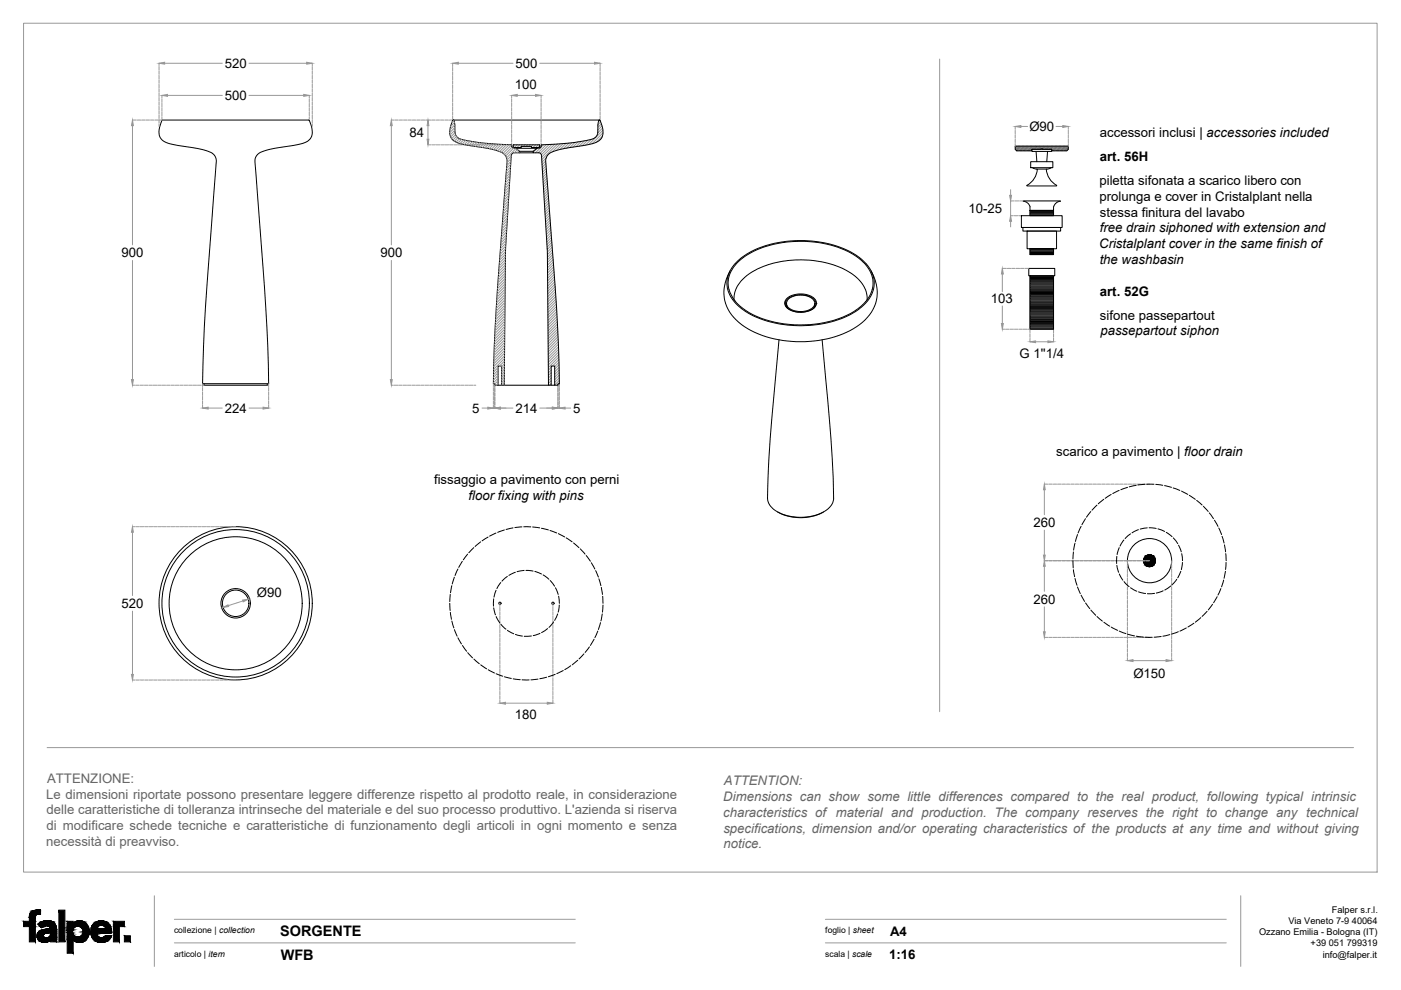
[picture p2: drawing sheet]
<svg xmlns="http://www.w3.org/2000/svg" width="297mm" height="210mm" viewBox="0 0 297 210" stroke-linecap="round" stroke-linejoin="round" font-family="sans-serif">
<defs><g id="words">
<g font-size="3.1">
<text x="59.4" y="198.5">SORGENTE</text>
<text x="59.5" y="203.5">WFB</text>
</g>
<g font-size="2.8">
<text x="47.6" y="14.4">520</text>
<text x="109.3" y="14.4">500</text>
<text x="47.6" y="21.2">500</text>
<text x="109.2" y="18.9">100</text>
<text x="86.8" y="29.1">84</text>
<text x="218.2" y="27.8">Ø90</text>
<text x="233.2" y="29.1">accessori inclusi | accessories included</text>
<text x="233.2" y="34.2">art. 56H</text>
<text x="233.1" y="39.2">piletta sifonata a scarico libero con</text>
<text x="205.3" y="45.2">10-25</text>
<text x="233.1" y="42.6">prolunga e cover in Cristalplant nella</text>
<text x="233.2" y="45.9">stessa finitura del lavabo</text>
<text x="233" y="52.7">Cristalplant cover in the same finish of</text>
<text x="233.2" y="49.3">free drain siphoned with extension and</text>
<text x="25.8" y="54.5">900</text>
<text x="80.6" y="54.5">900</text>
<text x="233.2" y="56">the washbasin</text>
<text x="210.1" y="64.3">103</text>
<text x="233.2" y="62.7">art. 52G</text>
<text x="233.2" y="67.8">sifone passepartout</text>
<text x="233.3" y="71.1">passepartout siphon</text>
<text x="216.2" y="75.8">G 1''1/4</text>
<text x="47.6" y="87.5">224</text>
<text x="100.1" y="87.5">5</text>
<text x="109.3" y="87.5">214</text>
<text x="121.5" y="87.5">5</text>
<text x="223.9" y="96.6">scarico a pavimento | floor drain</text>
<text x="92" y="102.7">fissaggio a pavimento con perni</text>
<text x="99.4" y="106">floor fixing with pins</text>
<text x="219.1" y="111.8">260</text>
<text x="25.8" y="128.9">520</text>
<text x="54.5" y="126.6">Ø90</text>
<text x="219.1" y="128">260</text>
<text x="240.3" y="143.8">Ø150</text>
<text x="109.2" y="152.5">180</text>
<text x="188.5" y="203.4">1:16</text>
<text x="188.7" y="198.4">A4</text>
</g>
<g font-size="2.8" fill="#636466">
<text x="10" y="165.9">ATTENZIONE:</text>
<text x="153.5" y="166.4">ATTENTION:</text>
<text x="9.8" y="169.3">Le dimensioni riportate possono presentare leggere differenze rispetto al prodotto reale, in considerazione</text>
<text x="9.9" y="172.6">delle caratteristiche di tolleranza intrinseche del materiale e del suo processo produttivo. L'azienda si riserva</text>
<text x="153.3" y="173.2">characteristics of material and production. The company reserves the right to change any technical</text>
<text x="153.4" y="169.8">Dimensions can show some little differences compared to the real product, following typical intrinsic</text>
<text x="9.8" y="179.4">necessità di preavviso.</text>
<text x="9.9" y="176">di modificare schede tecniche e caratteristiche di funzionamento degli articoli in ogni momento e senza</text>
<text x="153.4" y="176.5">specifications, dimension and/or operating characteristics of the products at any time and without giving</text>
<text x="153.4" y="179.9">notice.</text>
</g>
<g font-size="2">
<text x="273.2" y="196">Via Veneto 7-9 40064</text>
<text x="282.4" y="193.6">Falper s.r.l.</text>
<text x="266.9" y="198.3">Ozzano Emilia - Bologna (IT)</text>
<text x="277.9" y="200.7">+39 051 799319</text>
<text x="280.4" y="203">info@falper.it</text>
</g>
<g font-size="1.8">
<text x="36.9" y="197.9">collezione | collection</text>
<text x="175" y="197.9">foglio | sheet</text>
<text x="36.9" y="202.9">articolo | item</text>
<text x="174.9" y="202.9">scala | scale</text>
</g>
</g></defs>
<!-- layer: Falper_0.9 -->
<g fill="none" stroke="#000" stroke-width=".21">
<path d="M34.3 25.5a4.7 4.7 0 0 0-.4 3.4 2.69 2.69 0 0 0 1.9 1.5l1 .3a32.5 32.5 0 0 1 7.9 1.6 2.15 2.15 0 0 1 1.1 2.6l-.1 2a718 718 0 0 0-2.8 44.5h14.1a573.6 573.6 0 0 0-2.4-40.4l-.5-6.1a2.31 2.31 0 0 1 2.1-2.9l1.9-.5 5-.8a3.3 3.3 0 0 0 2.8-1.5 4 4 0 0 0-.3-3.7M34.4 25.5h31.2M96 25.5a3.9 3.9 0 0 0-.2 3.9l1.2 .9 1.5 .4a32.5 32.5 0 0 1 7.9 1.6 2.21 2.21 0 0 1 1.1 2.6l-.2 2.1a691.7 691.7 0 0 0-2.7 44.4h.3v.3h.7v-4.1h.8v4.1h.5l.3-29M96.1 25.5h.1M96.1 25.5h-.1M96.2 25.5l.2 .8a4.5 4.5 0 0 0 .3 2.4l.8 .7M97.5 29.5a48.3 48.3 0 0 0 10.9 1.2l.1 .1M108.5 30.8l.1 .5 .7 .1 .9 .7v.3h-1.2a.59 .59 0 0 0-.6 .6l-1.2 19.7M108.8 31.1l.1-.4h5.4l.1 .4M108.8 31.2l1.7 .1v-.3h2.2v.3h1.6M108.8 31.1h.1M108.9 31.2l.1 .1"/>
<path d="M114.3 31.2v.1M114.4 31.1h.1M114.4 31.2l-.1 .1M114.7 30.8l-.1 .5-.7 .1-.9 .7v.3h1.2a.59 .59 0 0 1 .6 .6l1.2 19.7M125.7 29.5a48.3 48.3 0 0 1-10.9 1.2l-.1 .1M127 25.5l-.2 1a2.81 2.81 0 0 1-.5 2.5l-.6 .4M127.1 25.5h.1M127.1 25.5h-.1M127.2 25.5a3.9 3.9 0 0 1 .2 3.9l-1.2 .9-1.5 .4a33.2 33.2 0 0 0-7.9 1.6 2.17 2.17 0 0 0-1 2.6l.1 2.1a691.7 691.7 0 0 1 2.7 44.4h-.3v.3h-.7v-4.1h-.7v4.1h-.6l-.3-29M215.2 31v.7l.4 .3h3.2v-.3l1.9-.1 2.3 .1v.3h3.2l.3-.3v-.7M215.3 31h11.2M154.8 57.4a8.2 8.2 0 0 0 2.4 11.4 23.5 23.5 0 0 0 19.9 2.6 12.7 12.7 0 0 0 8.3-6.4 8.5 8.5 0 0 0-.7-7.6"/>
<path d="M156.2 55.6a17.7 17.7 0 0 1 11.4-4.5 22.1 22.1 0 0 1 14.6 3.5 6.5 6.5 0 0 1 3 6.6 9.4 9.4 0 0 1-6 6 24.4 24.4 0 0 1-21.2-1.2 7.2 7.2 0 0 1-3.8-6.6 6.7 6.7 0 0 1 2-3.8zM154.5 61.4a6.5 6.5 0 0 1 3.2-6.9 23.1 23.1 0 0 1 16.8-2.9 14.5 14.5 0 0 1 9.7 5.4 5.6 5.6 0 0 1-.7 7M154.6 61.3l.3 1.1 .9 1.4M155.6 63.6a7.1 7.1 0 0 1 4.6-6.3 21.9 21.9 0 0 1 20.4 .7 6.4 6.4 0 0 1 3.2 5.6M155.8 63.8a15.6 15.6 0 0 0 9.5 4.7 23 23 0 0 0 16.5-3l1.7-1.5M165.2 72l-.8 8.4a227 227 0 0 0-1.6 25.7 5.4 5.4 0 0 0 4.6 3.3 9.4 9.4 0 0 0 8.6-2 2.58 2.58 0 0 0 .7-1.8 268.6 268.6 0 0 0-1.6-25.2l-.8-8.4M166.7 63.4a4.7 4.7 0 0 1 6.1 .1 1.52 1.52 0 0 1-1 2.3 4.7 4.7 0 0 1-5.2-.8 1.23 1.23 0 0 1 .1-1.6zM166.7 64.3l.3 1M166.9 63.4a4.6 4.6 0 0 1 5.9 .3 1.38 1.38 0 0 1-1 2.1 4.5 4.5 0 0 1-5.2-.9l-.1-.8zM171.9 65.5a1.29 1.29 0 0 0 .9-1.2 1.29 1.29 0 0 0-.9-1.2 3.9 3.9 0 0 0-5 .8 1.78 1.78 0 0 0 1.9 2l1.5 .1 1.6-.5M172.7 64.3l-.2 1M173 64.4h.1"/>
<path d="M43.3 81.4v.3h13.4v-.3M164.9 108.6a10.4 10.4 0 0 0 9.7 0"/>
<circle cx="243.7" cy="118.9" r="4.7"/>
<circle cx="50" cy="127.9" r="16.2"/>
<circle cx="106" cy="127.9" r=".24"/>
<circle cx="117.2" cy="127.9" r=".24"/>
</g>
<!-- layer: Falper_0.5 -->
<g fill="none" stroke="#000" stroke-width=".21">
<path d="M96.1 25.5h31M109.3 31.4h4.6M110.2 32.4h2.8M110.2 32.1h2.8M218.5 34.3h4.7v1.3h-4.7zM218.8 31.7h4.2v.4h-4.2zM218.9 35.6l.3 .1M219.2 35.7l.6 .1h2.2l.6-.1M219.7 32.1l.1 2.2M219.9 35.9a4.2 4.2 0 0 1-2.2 3.4v.1h6.3v-.1a4.2 4.2 0 0 1-2.2-3.4M222.1 32.1l-.2 2.2M222.9 35.6l-.3 .1"/>
<path d="M216.6 45.7h8.6v2.5h-8.6zM216.9 48.2h8v.8h-8zM217.8 49h6.2v3.7h-6.2zM218.1 56.9h5.5v1.6h-5.5zM218.4 52.7h5v1.3h-5zM218.4 44.6h5v1.1h-5zM218.4 58.5h5v11.3h-5zM218.4 52.8h5M218.4 53h5M218.4 53.2h5M218.4 53.4h5M218.4 53.5h5"/>
<path d="M218.4 53.8h5M218.4 53.9h5M218.4 44.6h5M218.4 44.8h5M218.4 45h5M218.4 45.2h5M218.4 45.4h5M218.4 45.6h5M218.4 58.6h5M218.4 58.8h5M218.4 59h5M218.4 59.2h5"/>
<path d="M218.4 59.4h5M218.4 59.6h5M218.4 59.8h5M224.8 42.7h-7.8a1.59 1.59 0 0 1 1.4 1.9h5v-.7M224.8 42.7a1.66 1.66 0 0 0-1.4 1.1M218.4 60h5M218.4 60.2h5M218.4 60.4h5M218.4 60.6h5M218.4 60.8h5M218.4 61h5M218.4 61.2h5"/>
<path d="M218.4 61.4h5M218.4 61.6h5M218.4 61.8h5M218.4 62h5M218.4 62.2h5M218.4 62.4h5M218.4 62.6h5M218.4 62.8h5M218.4 63h5M218.4 63.2h5M218.4 63.4h5M218.4 63.6h5"/>
<path d="M218.4 63.8h5M218.4 64h5M218.4 64.2h5M218.4 64.4h5M218.4 64.6h5M218.4 64.8h5M218.4 65h5M218.4 65.2h5M218.4 65.4h5M218.4 65.6h5M218.4 65.8h5M218.4 66h5"/>
<path d="M218.4 66.2h5M218.4 66.4h5M218.4 66.6h5M218.4 66.8h5M218.4 67h5M218.4 67.2h5M218.4 67.4h5M218.4 67.6h5M218.4 67.8h5M218.4 68h5M218.4 68.2h5M218.4 68.4h5"/>
<path d="M218.4 68.6h5M218.4 68.8h5M218.4 69h5M218.4 69.2h5M218.4 69.4h5M218.4 69.6h5M218.4 69.8h5M105.6 81.7h.8M106.9 81.7h9.4M116.9 81.7h.7"/>
<circle cx="243.7" cy="118.9" r="1.26"/>
<circle cx="50" cy="127.9" r="14.1"/>
<circle cx="50" cy="127.9" r="15.6"/>
<circle cx="50" cy="127.9" r="3.1"/>
<circle cx="50" cy="127.9" r="2.8"/>
</g>
<!-- layer: Falper_0.9 -->
<g fill="none" stroke="#939598" stroke-width=".21">
<path d="M96.2 25.5l-.4 .5M96.4 26l-.9 .8M96.4 26.5l-1 1M96.5 27l-1.1 1.1M96.5 27.6l-1.1 1M96.5 28.1l-1 1M96.6 28.6l-.8 .8M96.8 28.9l-.8 .8M97 29.2l-.6 .7M97.4 29.4l-.7 .7M97.9 29.6l-.8 .7M98.3 29.7l-.8 .7"/>
<path d="M98.8 29.8l-.8 .8M99.2 29.9l-.8 .8M99.7 29.9l-.8 .8M100.2 30l-.8 .8M100.7 30.1l-.9 .8M101.2 30.2l-.9 .8M101.7 30.2l-.9 .9M102.2 30.3l-.9 .8M102.7 30.3l-.9 .9M103.2 30.4l-.9 .9M103.7 30.4l-.9 .9M104.2 30.5l-.9 .9"/>
<path d="M104.7 30.5l-1 1M105.3 30.6l-1.1 1M105.8 30.6l-1.2 1.1M106.3 30.6l-1.2 1.2M106.9 30.6l-1.4 1.4M107.4 30.7l-1.5 1.4M107.9 30.7l-1.6 1.6M108 39.6l-1 1M108 39l-.9 1M108.1 38.4l-1 1M108.1 37.8l-1 1M108.1 37.2l-.9 1"/>
<path d="M108.2 36.6l-.9 1M108.2 36l-.9 .9M108.2 35.4l-.9 .9M108.3 34.8l-.9 .9M108.3 34.2l-.9 .9M108.4 33.6l-.9 .9M108.4 33l-.9 .9M108.4 30.7l-1.7 1.8M108.5 31.2l-1.5 1.6M108.9 31.4l-1.7 1.7M109.1 30.7l-.3 .3M109.4 31.5l-2 2"/>
<path d="M109.6 30.7l-.5 .6M109.7 31.7l-.7 .7M110 32l-.4 .4M110.2 30.7l-.6 .6M110.2 32.4h.1M110.7 30.7l-.5 .6M111.3 30.7l-.3 .3M111.9 30.7l-.4 .3M112.4 30.7l-.3 .3M113 30.7l-.4 .3M113.6 30.7l-.6 .6M113.9 31.4l-.9 .9"/>
<path d="M114.1 30.7l-.6 .6M114.4 31l-.3 .3M114.6 31.3l-1.1 1.1M115.2 30.7l-.5 .5M115.7 34.2l-.8 .7M115.7 34.7l-.7 .7M115.8 35.2l-.8 .8M115.8 33.5l-.9 .9M115.8 30.7l-1.7 1.7M115.8 35.7l-.8 .8M115.9 36.2l-.9 .8M115.9 36.8l-.8 .8"/>
<path d="M116 37.3l-.9 .8M116 37.8l-.9 .8M116 38.3l-.8 .9M116.1 38.8l-.9 .9M116.1 39.4l-.8 .8M116.1 39.9l-.8 .8M116.4 30.6l-1.9 1.9M117 30.6l-2.2 2.2M117.6 30.6l-2.8 2.7M118.2 30.5l-3.3 3.4M118.8 30.5l-1.7 1.7M119.4 30.5l-1.4 1.4"/>
<path d="M120 30.4l-1.3 1.3M120.6 30.3l-1.2 1.2M121.3 30.3l-1.2 1.1M121.9 30.2l-1.1 1.1M122.6 30.1l-1.1 1.1M123.2 30l-1.1 1.1M123.9 29.9l-1.1 1.1M124.6 29.7l-1.2 1.2M125.3 29.6l-1.2 1.2M127.2 25.5l-.3 .3M127.4 25.9l-.6 .6M127.5 26.3l-.7 .7"/>
<path d="M127.6 26.7l-.9 .9M127.7 28.8l-1.3 1.4M127.8 27.1l-1.1 1.1M127.8 27.6l-3 3M127.8 28.2l-2.3 2.3M107.1 58.5l-1.5 1.5M107.1 59l-1.6 1.6M107.1 59.6l-1.6 1.6M107.1 57.3l-1.5 1.5M107.1 57.9l-1.5 1.5M107.1 56.2l-1.4 1.4M107.1 56.8l-1.4 1.4"/>
<path d="M107.1 54.5l-1.2 1.3M107.1 55l-1.3 1.4M107.1 55.6l-1.3 1.4M107.2 53.4l-1.2 1.2M107.2 53.9l-1.3 1.3M107.2 52.8l-1.2 1.1M107.2 52.2l-1.2 1.1M107.3 51.6l-1.2 1.1M107.3 51l-1.1 1.1M107.3 50.4l-1.1 1.1M107.4 49.8l-1.2 1.1M107.4 49.2l-1.1 1.1"/>
<path d="M107.4 48.6l-1.1 1.1M107.5 48l-1.1 1.1M107.5 47.4l-1.1 1.1M107.5 46.8l-1 1.1M107.6 46.2l-1.1 1.1M107.6 45.6l-1 1M107.7 45l-1.1 1M107.7 44.4l-1 1M107.7 43.8l-1 1M107.8 43.2l-1.1 1M107.8 42.6l-1 1M107.8 42l-1 1"/>
<path d="M107.9 41.4l-1 1M107.9 40.8l-1 1M108 40.2l-1 1M116.2 40.4l-.9 .9M116.2 40.9l-.9 .9M116.2 41.5l-.8 .8M116.3 42l-.9 .9M116.3 42.5l-.9 .9M116.4 43l-.9 .9M116.4 43.6l-.9 .8M116.4 44.1l-.9 .9M116.5 44.6l-.9 .9"/>
<path d="M116.5 45.1l-.9 .9M116.6 45.6l-1 1M116.6 46.2l-.9 .9M116.6 46.7l-.9 .9M116.7 47.2l-1 .9M116.7 47.7l-.9 1M116.8 48.3l-1 .9M116.8 48.8l-1 .9M116.8 49.3l-.9 1M116.9 49.8l-1 1M116.9 50.3l-1 1M117 50.9l-1 1"/>
<path d="M117 51.4l-1 1M117 51.9l-1 1M117.1 52.4l-1.1 1.1M117.1 52.9l-1 1.1M117.2 53.5l-1.1 1.1M117.2 54l-1.1 1.1M117.2 54.5l-1.1 1.2M117.3 55l-1.2 1.2M117.3 55.5l-1.2 1.3M117.4 56.1l-1.3 1.2M117.4 56.6l-1.3 1.3M117.4 57.1l-1.3 1.4"/>
<path d="M117.5 57.6l-1.4 1.4M117.5 58.2l-1.4 1.4M117.6 58.7l-1.5 1.4M117.6 59.2l-1.5 1.5M117.6 59.7l-1.5 1.5M105.6 77.9l-1 1M105.6 79.6l-1 1M105.6 78.5l-1 1M105.6 79.1l-1 .9M106.9 80l-.5 .5M106.9 78.3l-.5 .6M106.9 78.8l-.5 .6"/>
<path d="M106.9 79.4l-.5 .6M107 76l-2.4 2.3M107 76.6l-1.1 1M107 77.1l-.6 .6M107 77.7l-.6 .6M107 73.7l-2.3 2.3M107 74.3l-2.3 2.3M107 74.9l-2.3 2.3M107 73.2l-2.3 2.2M107 75.4l-2.4 2.3M107 70.4l-2.2 2.1M107 71.5l-2.2 2.2"/>
<path d="M107 72.6l-2.3 2.3M107 70.9l-2.2 2.2M107 72l-2.2 2.3M107 68.1l-2.1 2.1M107 69.2l-2.1 2.1M107 68.6l-2.1 2.2M107 69.8l-2.1 2.1M107 65.2l-1.9 2M107 65.8l-1.9 2M107 66.9l-2 2.1M107 66.4l-2 2M107 67.5l-2 2.1"/>
<path d="M107.1 63.6l-1.9 1.8M107.1 64.1l-1.9 1.9M107.1 63l-1.9 1.8M107.1 64.7l-2 1.9M107.1 61.3l-1.8 1.7M107.1 61.8l-1.8 1.8M107.1 60.7l-1.7 1.7M107.1 62.4l-1.8 1.8M107.1 60.1l-1.7 1.7M116.9 77.9l-.6 .6M116.9 78.5l-.6 .6M116.9 79l-.6 .6"/>
<path d="M116.9 79.6l-.6 .6M117.7 60.3l-1.6 1.5M117.7 60.8l-1.6 1.5M117.7 61.3l-1.6 1.6M117.8 61.8l-1.7 1.7M117.8 62.3l-1.7 1.7M117.8 62.9l-1.7 1.7M117.9 63.4l-1.7 1.7M117.9 63.9l-1.7 1.8M117.9 64.4l-1.7 1.8M118 65l-1.8 1.8M118 65.5l-1.8 1.8"/>
<path d="M118 66l-1.8 1.9M118.1 66.6l-1.9 1.9M118.1 67.1l-1.9 1.9M118.1 67.6l-1.9 2M118.2 68.2l-2 1.9M118.2 68.7l-2 2M118.2 69.2l-2 2M118.3 69.8l-2.1 2M118.3 70.3l-2.1 2.1M118.3 70.8l-2.1 2.1M118.3 71.4l-2.1 2.1M118.3 71.9l-2.1 2.1"/>
<path d="M118.4 72.4l-2.2 2.2M118.4 73l-2.2 2.2M118.4 73.5l-2.2 2.2M118.4 74.1l-2.2 2.2M118.5 74.6l-2.3 2.2M118.5 75.2l-2.3 2.2M118.5 75.7l-2.2 2.2M118.5 76.2l-1.4 1.4M118.5 76.8l-.9 .9M118.5 77.3l-.9 1M118.6 77.9l-1 .9M118.6 78.4l-1 1"/>
<path d="M118.6 79l-1 1M118.6 79.5l-1 1M105.6 80.7l-.7 .7M105.6 81.3l-.4 .4M105.6 80.2l-1 1M106.9 81.1l-.5 .6M106.9 81.7h.1M106.9 80.5l-.5 .6M116.9 80.2l-.6 .5M116.9 80.7l-.6 .6M116.9 81.3l-.5 .4M118.3 81.5l-.2 .2"/>
<path d="M118.6 80.1l-1 1M118.6 80.6l-1 1M118.6 81.2l-.2 .2"/>
</g>
<!-- layer: 0 -->
<path d="M5 4.9h287v180h-287zM199.2 12.5v138.4M10 158.5h277M32.7 189.9v15M37 194.9h85M37 199.9h85M175 194.9h85M175 199.9h85M263.1 189.9v15" fill="none" stroke="#989898" stroke-width=".21"/>
<g fill="#000" stroke="#000" stroke-width=".21">
<path d="M8.3 199.4h2.2zM9.3 199.8h.3zM9.5 197.1h2.5zM9.9 195.2h.2zM10.7 197h1.3zM16.7 199.8h.4zM20.9 199.8h1.2zM21.6 198.8h1.9zM22.3 198.5h1.3zM22.4 198.4h1.2z"/>
<path d="M6.2 194.5h1.3zM6.2 194.5h1.3z"/>
<path d="M6.2 194.5l1.3 .8v-.8zM6.2 194.5l1.3 .8h-1.3z"/>
<path d="M5 195.3l2.5 1.2v-1.2zM5 195.3l2.5 1.2h-2.5z"/>
<path d="M6.2 196.5l1.3 3.2v-3.2zM6.2 196.5l1.3 3.2h-1.3z"/>
<path d="M6.2 194.3l1.3 .2v-.2zM6.2 194.3l1.3 .2h-1.3z"/>
<path d="M6.2 194.1l1.3 .2 .1-.2zM6.2 194.1l1.3 .2h-1.3z"/>
<path d="M6.3 194l1.3 .1 .1-.1zM6.3 194l1.3 .1h-1.4zM6.2 194.1h1.4zM6.2 194.1h1.4z"/>
<path d="M6.3 193.9h1.6zM6.3 193.9l1.4 .1h-1.4z"/>
<path d="M6.3 193.8h1.8zM6.3 193.8l1.6 .1z"/>
<path d="M8.1 193h.5zM7.8 193h.8z"/>
<path d="M7.8 193h.8zM7.6 193h1z"/>
<path d="M7.6 193h1zM7.4 193h1.2z"/>
<path d="M7.4 193l1.2 .1zM7.2 193.1h1.4z"/>
<path d="M7.2 193.1h1.4zM7 193.1h1.6z"/>
<path d="M7 193.1l1.6 .1zM6.9 193.2h1.7z"/>
<path d="M6.9 193.2h1.7zM6.8 193.2h1.8z"/>
<path d="M6.8 193.2l1.8 .1zM6.6 193.3h2z"/>
<path d="M6.6 193.3l2 .2v-.2zM6.6 193.3l2 .2h-2.2z"/>
<path d="M6.4 193.5l2.2 .3v-.3zM6.4 193.5l2.2 .3h-2.3z"/>
<path d="M6.3 193.8h2.3zM6.3 193.8h2.3z"/>
<path d="M8.7 196.6l.1 .1zM8.7 196.6h.3z"/>
<path d="M8.6 196.5h.5zM8.6 196.5l.4 .1z"/>
<path d="M7.9 198.3h1.3zM7.9 198.3h1.3z"/>
<path d="M7.9 198.3l1.3 .1zM7.9 198.3l1.3 .1z"/>
<path d="M7.9 198.4l1.3 .1zM7.9 198.4l1.3 .1z"/>
<path d="M7.9 198.5h1.3zM7.9 198.5h1.3zM7.9 198.5h1.3zM7.9 198.5h1.3z"/>
<path d="M7.9 198.3h1.3zM7.9 198.3h1.3z"/>
<path d="M7.9 198.5l1.3 .1zM7.9 198.5l1.3 .1z"/>
<path d="M7.9 198.2h1.3zM7.9 198.2l1.3 .1z"/>
<path d="M7.9 198.6h1.3zM7.9 198.6h1.3z"/>
<path d="M7.9 198.1h1.3zM7.9 198.1h1.4z"/>
<path d="M7.9 198.1h1.3zM7.9 198.1l1.3 .1z"/>
<path d="M7.9 198.6l1.4 .1zM7.9 198.6l1.4 .1z"/>
<path d="M9.3 199.8h.2zM9.4 199.8h.1z"/>
<path d="M8.5 196.4h.8zM8.5 196.4l.6 .1z"/>
<path d="M7.9 198.7h1.4zM7.9 198.7h1.4z"/>
<path d="M7.9 198.1h1.4zM7.9 198.1h1.4z"/>
<path d="M7.9 198.7h1.4zM7.9 198.7h1.4z"/>
<path d="M7.9 198.7h1.5zM7.9 198.7h1.5z"/>
<path d="M7.9 198h1.5zM7.9 198l1.4 .1z"/>
<path d="M7.9 198.7l1.5 .1zM7.9 198.7l1.5 .1z"/>
<path d="M8.5 196.4h.9zM8.5 196.4h.8z"/>
<path d="M7.9 198.8h1.6zM7.9 198.8h1.6z"/>
<path d="M8 198h1.5zM8 198h1.4z"/>
<path d="M8 197.9h1.5zM8 197.9l1.5 .1z"/>
<path d="M7.9 198.8h1.7zM7.9 198.8h1.7z"/>
<path d="M8.4 196.3h1.1zM8.4 196.3l1 .1z"/>
<path d="M7.9 198.8h1.7zM7.9 198.8h1.7z"/>
<path d="M8 197.9h1.6zM8 197.9h1.5z"/>
<path d="M7.9 198.8h1.8zM7.9 198.8h1.8zM7.9 198.8h1.8zM7.9 198.8h1.8z"/>
<path d="M8.4 196.3h1.3zM8.4 196.3h1.1z"/>
<path d="M8 197.9h1.7zM8 197.9h1.6z"/>
<path d="M7.9 198.8h1.8zM7.9 198.8h1.8z"/>
<path d="M7.9 198.8h1.8zM7.9 198.8h1.8z"/>
<path d="M9.2 199.8h.5zM9.2 199.8h.4z"/>
<path d="M9.1 199.8h.6zM9.1 199.8h.6z"/>
<path d="M7.9 198.8h1.9zM7.9 198.8h1.9z"/>
<path d="M8 197.9h1.8zM8 197.9h1.7z"/>
<path d="M7.9 198.8h1.9zM7.9 198.8h1.9z"/>
<path d="M8.4 196.3h1.4zM8.4 196.3h1.3z"/>
<path d="M7.9 198.8h1.9zM7.9 198.8h1.9z"/>
<path d="M9 199.8h.8zM9 199.8h.7z"/>
<path d="M8 197.8h1.9zM8 197.8h1.9z"/>
<path d="M8 197.8h1.9zM8 197.8l1.8 .1z"/>
<path d="M9 199.7h.9zM9 199.7l.8 .1z"/>
<path d="M8.9 199.7h1zM8.9 199.7h1z"/>
<path d="M8.8 199.7h1.2zM8.8 199.7h1.1z"/>
<path d="M8 197.8h2.1zM8 197.8h2.1z"/>
<path d="M8 197.8h2.1zM8 197.8h1.9z"/>
<path d="M8.8 199.7h1.3zM8.8 199.7h1.2z"/>
<path d="M9.9 195.2h.5zM9.7 195.2h.7z"/>
<path d="M8 197.8h2.1zM8 197.8h2.2z"/>
<path d="M8.7 199.7h1.5zM8.7 199.7h1.4z"/>
<path d="M8.7 199.7h1.5zM8.7 199.7h1.5z"/>
<path d="M8.6 199.6h1.6zM8.6 199.6l1.6 .1z"/>
<path d="M8.5 199.6h1.8zM8.5 199.6h1.7z"/>
<path d="M8.5 199.6h1.9zM8.5 199.6h1.8z"/>
<path d="M9.7 195.2h.7zM9.7 195.2h.7z"/>
<path d="M8 197.8h2.4zM8 197.8h2.5z"/>
<path d="M8 197.8h2.4zM8 197.8h2.2z"/>
<path d="M9.7 195.2l.9 .1zM9.5 195.3h1.1z"/>
<path d="M8.4 199.5h2zM8.4 199.5l2 .1z"/>
<path d="M8.4 199.5h2zM8.4 199.5h2z"/>
<path d="M8.3 199.4h2.2zM8.3 199.4l2.1 .1z"/>
<path d="M9.5 195.3h1.1zM9.4 195.3h1.2z"/>
<path d="M8.2 199.4h2.4zM8.2 199.4h2.3zM8.3 199.4h2.2z"/>
<path d="M8.2 199.3h2.4zM8.2 199.3l2.4 .1z"/>
<path d="M9.4 195.3h1.4zM9.3 195.3h1.5z"/>
<path d="M8.1 199.3h2.5zM8.1 199.3h2.5z"/>
<path d="M8.1 199.2h2.6zM8.1 199.2l2.5 .1z"/>
<path d="M9.3 195.3h1.6zM9.2 195.3h1.7z"/>
<path d="M9.2 195.3h1.7zM9.1 195.3h1.8z"/>
<path d="M9.1 195.3l2 .1zM9 195.4h2.1z"/>
<path d="M9 195.4h2.1zM9 195.4h2.1z"/>
<path d="M9 195.4l2.2 .1zM8.8 195.5h2.4z"/>
<path d="M8.8 195.5h2.5zM8.7 195.5h2.6z"/>
<path d="M8.7 195.5l2.6 .1zM8.6 195.6h2.7z"/>
<path d="M8.6 195.6l2.9 .1zM8.4 195.7h3.1z"/>
<path d="M8.4 195.7h3.1zM8.4 195.7h3.1z"/>
<path d="M8.4 195.7l3.2 .1zM8.3 195.8h3.3z"/>
<path d="M8.3 195.8l3.3 .1v-.1zM8.1 195.9l.2-.1 3.3 .1z"/>
<path d="M8.1 195.9h3.6zM8.1 195.9h3.6z"/>
<path d="M8.1 195.9l3.6 .1zM8.1 195.9l3.6 .1z"/>
<path d="M8.1 196l3.7 .2-.1-.2zM8.1 196l3.7 .2h-3.5z"/>
<path d="M8.3 196.2l3.6 .1zM8.3 196.2l3.6 .1z"/>
<path d="M9.8 196.3h2.1zM9.8 196.3h2.1z"/>
<path d="M9.9 196.3h2zM9.9 196.3h2z"/>
<path d="M10.1 196.3h1.8zM10.1 196.3h1.8z"/>
<path d="M10.2 196.3h1.7zM10.2 196.3h1.7z"/>
<path d="M10.2 196.3l1.7 .1zM10.2 196.3l1.7 .1z"/>
<path d="M10.3 196.4h1.6zM10.3 196.4h1.6z"/>
<path d="M10.4 196.4l1.5 .1zM10.4 196.4l1.5 .1z"/>
<path d="M10.5 196.5h1.4zM10.5 196.5h1.4z"/>
<path d="M10.6 196.5l1.3 .2zM10.6 196.5l1.3 .2z"/>
<path d="M10.6 196.7h1.4zM10.6 196.7h1.4z"/>
<path d="M10.6 196.7l1.4 .1v-.1zM10.6 196.7l1.4 .1h-1.4z"/>
<path d="M10.6 196.8l1.4 .1zM10.6 196.8l1.4 .1z"/>
<path d="M10.7 196.9h1.3zM10.7 196.9h1.3z"/>
<path d="M10.7 196.9h1.3zM10.7 196.9h1.3z"/>
<path d="M10.7 196.9l1.3 .1zM10.7 196.9l1.3 .1zM10.5 197h1.5z"/>
<path d="M10.5 197h1.5zM10.3 197h1.7z"/>
<path d="M10.3 197h1.7zM10.1 197h1.9z"/>
<path d="M10.1 197h1.9zM9.9 197h2.1z"/>
<path d="M9.9 197h2.1zM9.7 197h2.3z"/>
<path d="M9.7 197l2.3 .1zM9.5 197.1h2.5zM9.5 197.1h2.5z"/>
<path d="M9.5 197.1h2.5zM9.3 197.1h2.7z"/>
<path d="M9.3 197.1h2.7zM9.1 197.1h2.9z"/>
<path d="M9.1 197.1l2.9 .1zM9 197.2h3z"/>
<path d="M9 197.2h3zM8.8 197.2h3.2z"/>
<path d="M8.8 197.2l3.2 .1zM8.7 197.3h3.3z"/>
<path d="M8.7 197.3l3.3 .1zM8.5 197.4h3.5z"/>
<path d="M8.5 197.4l3.5 .1v-.1zM8.3 197.5l.2-.1 3.5 .1zM8.3 197.5h3.7zM8.3 197.5h3.7z"/>
<path d="M8.3 197.5l3.7 .2v-.2zM8.1 197.7l.2-.2 3.7 .2z"/>
<path d="M8.1 197.7l3.9 .1v-.1zM8.1 197.7l3.9 .1h-4z"/>
<path d="M10.7 197.8h1.3zM10.7 197.8h1.3z"/>
<path d="M10.7 197.8l1.3 .1zM10.7 197.8l1.3 .1z"/>
<path d="M10.7 197.9h1.3zM10.7 197.9h1.3z"/>
<path d="M10.7 197.9l1.3 .2v-.2zM10.7 197.9l1.3 .2h-1.3z"/>
<path d="M10.7 198.1l1.3 .1v-.1zM10.7 198.1l1.3 .1h-1.3z"/>
<path d="M10.7 198.2l1.3 .2v-.2zM10.7 198.2l1.3 .2h-1.4z"/>
<path d="M10.6 198.4l1.4 .1zM10.6 198.4l1.4 .1h-1.4z"/>
<path d="M10.6 198.5l1.4 .1zM10.6 198.5l1.4 .1h-1.5z"/>
<path d="M10.5 198.6l1.5 .1zM10.5 198.6l1.5 .1z"/>
<path d="M10.4 198.7h1.6zM10.3 198.7h1.7z"/>
<path d="M10.3 198.7l1.7 .1zM10.2 198.8h1.8z"/>
<path d="M10.2 198.8h1.8zM10.1 198.8h1.9z"/>
<path d="M10.1 198.8h1.9zM10 198.8h2z"/>
<path d="M10 198.8h2zM9.9 198.8h2.1z"/>
<path d="M9.9 198.8h2.1zM9.8 198.8h2.2z"/>
<path d="M9.8 198.8h2.2zM9.8 198.8h2.2z"/>
<path d="M7.9 198.8l4.1 .2v-.2zM7.9 198.8l4.1 .2h-4z"/>
<path d="M8 199l4 .1v-.1zM8 199l4 .1h-4z"/>
<path d="M8 199.1l4 .1zM8 199.1l4 .1z"/>
<path d="M8.1 199.2h3.9zM8.1 199.2h3.9z"/>
<path d="M10.7 199.2l1.3 .5v-.5zM10.7 199.2l1.3 .5h-1.3z"/>
<path d="M12.5 193l1.3 6.7v-6.7zM12.5 193l1.3 6.7h-1.3z"/>
<path d="M14.2 197.7l1.3 .3-.1-.3zM14.2 197.7l1.3 .3h-1.3z"/>
<path d="M14.2 197.3l1.2 .4v-.4zM14.2 197.3l1.2 .4h-1.2z"/>
<path d="M14.2 198l1.4 .3-.1-.3zM14.2 198l1.4 .3h-1.4z"/>
<path d="M14.2 195.3l1.3 .5v-.5zM14.2 195.3l1.3 .5h-1.3z"/>
<path d="M14.2 195.8h1.3zM14.2 195.8h1.3z"/>
<path d="M14.2 197l1.2 .3 .1-.3zM14.2 197l1.2 .3h-1.2z"/>
<path d="M14.2 199.2l1.3 2.9v-2.9zM14.2 199.2l1.3 2.9h-1.3z"/>
<path d="M14.2 198.3l1.7 .2-.3-.2zM14.2 198.3l1.7 .2h-1.7z"/>
<path d="M14.2 196.7l1.3 .3 .2-.3zM14.2 196.7l1.3 .3h-1.3z"/>
<path d="M14.2 198.5l2 .1-.3-.1zM14.2 198.5l2 .1h-2z"/>
<path d="M14.2 196.5l1.5 .2 .2-.2zM14.2 196.5l1.5 .2h-1.5z"/>
<path d="M14.2 198.6l2.3 .1zM14.2 198.6l2.3 .1z"/>
<path d="M14.2 196.4l1.7 .1 .3-.1zM14.2 196.4l1.7 .1h-1.7z"/>
<path d="M14.2 196.4h2.2zM14.2 196.4h2z"/>
<path d="M14.2 196.4h2.4zM14.2 196.4h2.2z"/>
<path d="M16.7 199.8h.2zM16.8 199.8h.1z"/>
<path d="M16.9 195.2h.2zM16.7 195.2h.4z"/>
<path d="M16.7 195.2h.5zM16.6 195.2h.6z"/>
<path d="M16.6 199.8h.5zM16.6 199.8h.5z"/>
<path d="M16.6 195.2l.8 .1zM16.4 195.3h1z"/>
<path d="M16.5 199.8h.7zM16.5 199.8h.6z"/>
<path d="M16.4 199.8h.9zM16.4 199.8h.8z"/>
<path d="M16.4 195.3h1.1zM16.3 195.3h1.2z"/>
<path d="M16.4 199.8h1zM16.4 199.8h.9z"/>
<path d="M16.3 199.7h1.1zM16.3 199.7l1.1 .1z"/>
<path d="M16.3 195.3l1.3 .1zM16.2 195.4h1.4z"/>
<path d="M16.2 199.7h1.4zM16.2 199.7h1.2z"/>
<path d="M16.2 195.4h1.6zM16 195.4h1.8z"/>
<path d="M16.2 199.7h1.4zM16.2 199.7h1.4z"/>
<path d="M16.1 199.7h1.6zM16.1 199.7h1.5z"/>
<path d="M16 195.4l1.8 .1zM15.9 195.5h1.9z"/>
<path d="M16 199.6h1.8zM16 199.6l1.7 .1z"/>
<path d="M15.9 195.5l2.1 .1zM15.7 195.6h2.3z"/>
<path d="M15.9 199.6h1.9zM15.9 199.6h1.9z"/>
<path d="M15.9 199.5h2zM15.9 199.5l1.9 .1z"/>
<path d="M15.8 199.5h2.2zM15.8 199.5h2.1z"/>
<path d="M15.7 195.6h2.4zM15.7 195.6h2.4z"/>
<path d="M15.7 195.6l2.5 .2-.1-.2zM15.5 195.8l.2-.2 2.5 .2z"/>
<path d="M15.7 199.4h2.4zM15.7 199.4l2.3 .1z"/>
<path d="M15.7 199.4h2.4zM15.7 199.4h2.4z"/>
<path d="M15.6 199.3h2.6zM15.6 199.3l2.5 .1z"/>
<path d="M15.5 195.8h2.8zM15.5 195.8h2.8z"/>
<path d="M15.5 199.3h2.7zM15.5 199.3h2.7z"/>
<path d="M14.2 195.8l4.2 .2-.1-.2zM14.2 195.8l4.2 .2h-4.2z"/>
<path d="M15.5 199.2h2.8zM15.5 199.2l2.7 .1z"/>
<path d="M14.2 196l4.4 .2-.2-.2zM14.2 196l4.4 .2h-4.4z"/>
<path d="M14.2 199.1l4.1 .1 .1-.1zM14.2 199.1l4.1 .1h-4.1z"/>
<path d="M14.2 196.2l4.5 .2-.1-.2zM14.2 196.2l4.5 .2h-4.5z"/>
<path d="M14.2 198.8l4.2 .3 .2-.3zM14.2 198.8l4.2 .3h-4.2z"/>
<path d="M16.6 196.4h2.1zM16.6 196.4h2.1z"/>
<path d="M16.6 196.4h2.1zM16.6 196.4h2.1z"/>
<path d="M16.7 198.6l2 .1zM16.5 198.7h2.2z"/>
<path d="M14.2 198.7l4.4 .1 .1-.1zM14.2 198.7l4.4 .1h-4.4z"/>
<path d="M16.8 196.4l1.9 .1zM16.8 196.4l1.9 .1z"/>
<path d="M16.8 198.6h1.9zM16.7 198.6h2z"/>
<path d="M16.9 196.5l1.9 .1-.1-.1zM16.9 196.5l1.9 .1h-1.6z"/>
<path d="M17 198.5h1.7zM16.8 198.6h1.9z"/>
<path d="M17.2 196.6l1.6 .1zM17.2 196.6l1.6 .1z"/>
<path d="M17.2 196.7l1.6 .1v-.1zM17.2 196.7l1.6 .1h-1.4z"/>
<path d="M17.3 198.3h1.5zM17.3 198.3h1.5z"/>
<path d="M17.3 198.3l1.4 .2 .1-.2zM17 198.5l.3-.2 1.4 .2z"/>
<path d="M17.4 196.8l1.5 .1zM17.4 196.8l1.5 .1z"/>
<path d="M17.4 196.9l1.5 .2v-.2zM17.4 196.9l1.5 .2h-1.4z"/>
<path d="M17.5 198.1l1.3 .2 .1-.2zM17.5 198.1l1.3 .2h-1.5z"/>
<path d="M17.5 197.1l1.4 .1zM17.5 197.1l1.4 .1z"/>
<path d="M17.6 197.2l1.3 .3v-.3zM17.6 197.2l1.3 .3h-1.3z"/>
<path d="M17.6 197.5h1.3zM17.6 197.5h1.3z"/>
<path d="M17.6 197.8h1.3zM17.6 197.8h1.3z"/>
<path d="M17.6 197.8l1.3 .3v-.3zM17.6 197.8l1.3 .3h-1.4zM17.5 198.1h1.4zM17.5 198.1h1.4z"/>
<path d="M17.6 197.5l1.3 .3v-.3zM17.6 197.5l1.3 .3h-1.3z"/>
<path d="M19.2 197.8l1.4 .3-.1-.3zM19.2 197.8l1.4 .3h-1.3z"/>
<path d="M19.3 198.1l1.3 .1zM19.3 198.1l1.3 .1z"/>
<path d="M19.3 198.2l1.4 .2-.1-.2zM19.3 198.2l1.4 .2h-1.3z"/>
<path d="M19.3 196.7l1.3 .2 .1-.2zM19.3 196.7l1.3 .2h-1.3z"/>
<path d="M19.4 196.7h1.3zM19.4 196.7h1.3z"/>
<path d="M19.4 198.4l1.4 .1-.1-.1zM19.4 198.4l1.4 .1h-1.4z"/>
<path d="M19.4 196.5l1.3 .2 .1-.2zM19.4 196.5l1.3 .2h-1.3z"/>
<path d="M19.4 198.5l1.6 .2-.2-.2zM19.4 198.5l1.6 .2h-1.5z"/>
<path d="M20.9 199.8h.8zM21.3 199.8h.4z"/>
<path d="M19.5 196.3l1.3 .2 .1-.2zM19.5 196.3l1.3 .2h-1.4z"/>
<path d="M19.5 198.7h1.5zM19.5 198.7h1.5z"/>
<path d="M19.5 198.7h1.7zM19.5 198.7h1.7z"/>
<path d="M19.5 196.3h1.6zM19.5 196.3h1.4z"/>
<path d="M19.5 198.7l1.8 .1zM19.5 198.7l1.8 .1z"/>
<path d="M19.6 196.2h1.6zM19.6 196.2l1.5 .1zM19.5 196.3h1.6zM19.5 196.3h1.6z"/>
<path d="M19.5 198.8h2zM19.5 198.8h2z"/>
<path d="M19.6 196.2h1.8zM19.6 196.2h1.6z"/>
<path d="M21.4 195.2l.5 .1zM21 195.3h.9z"/>
<path d="M19.6 196.1h1.9zM19.6 196.1l1.8 .1z"/>
<path d="M19.6 198.8h1.9zM19.6 198.8h1.9z"/>
<path d="M21 195.3h1zM20.9 195.3h1.1z"/>
<path d="M20.9 195.3l1.5 .1zM20.5 195.4l.4-.1 1.5 .1z"/>
<path d="M20.8 199.7h1.4zM20.8 199.7l1.3 .1z"/>
<path d="M22.4 198.4h1.2zM22.4 198.4h1.2z"/>
<path d="M20.5 195.4h2zM20.4 195.4h2.1z"/>
<path d="M20.6 199.7h1.9zM20.6 199.7h1.6z"/>
<path d="M20.4 195.4l2.4 .2-.3-.2zM20.1 195.6l.3-.2 2.4 .2z"/>
<path d="M20.4 199.6h2.2zM20.4 199.6l2.1 .1z"/>
<path d="M20.1 195.6l2.8 .1zM20 195.7h2.9z"/>
<path d="M20.3 199.5h2.5zM20.3 199.5l2.3 .1z"/>
<path d="M20 195.7l3.1 .2-.2-.2zM19.8 195.9l.2-.2 3.1 .2z"/>
<path d="M20 199.4l2.8 .1 .2-.1zM20 199.4l2.8 .1h-2.5z"/>
<path d="M20 199.3h3.1zM20 199.3l3 .1z"/>
<path d="M19.8 195.9l3.4 .1-.1-.1zM19.8 195.9l3.4 .1h-3.5z"/>
<path d="M19.7 196l3.6 .1-.1-.1zM19.7 196l3.6 .1h-3.7z"/>
<path d="M19.7 199.1l3.4 .2 .2-.2zM19.7 199.1l3.4 .2h-3.1z"/>
<path d="M21.5 196.1l1.8 .1zM21.5 196.1l1.8 .1z"/>
<path d="M21.7 196.2h1.6zM21.7 196.2h1.6z"/>
<path d="M19.7 199h3.6zM19.7 199l3.6 .1z"/>
<path d="M21.9 196.2l1.5 .1zM21.9 196.2l1.5 .1z"/>
<path d="M22 196.3l1.5 .1-.1-.1zM22 196.3l1.5 .1h-1.4z"/>
<path d="M22.1 196.4h1.4zM22.1 196.4h1.4z"/>
<path d="M22.2 196.4l1.3 .1zM22.2 196.4l1.3 .1z"/>
<path d="M21.8 198.8h1.7zM21.6 198.8h1.9zM21.5 198.8h2z"/>
<path d="M21.5 198.8h2zM21.5 198.8h2z"/>
<path d="M19.6 198.8h3.9zM19.6 198.8h3.9z"/>
<path d="M19.6 198.8l3.7 .2 .2-.2zM19.6 198.8l3.7 .2h-3.6z"/>
<path d="M22.3 196.5l1.2 .2v-.2zM22.3 196.5l1.2 .2h-1.1z"/>
<path d="M21.9 198.7h1.6zM21.8 198.8h1.7z"/>
<path d="M22 198.7h1.5zM21.9 198.7h1.6z"/>
<path d="M22.4 196.7l1.2 .2-.1-.2zM22.4 196.7l1.2 .2h-1.2z"/>
<path d="M22.1 198.6h1.5zM22 198.7h1.5z"/>
<path d="M19.3 196.9h4.3zM19.3 196.9h4.3z"/>
<path d="M22.2 198.5h1.4zM22.1 198.6h1.5z"/>
<path d="M19.3 196.9l4.3 .3v-.3zM19.3 196.9l4.3 .3h-4.3z"/>
<path d="M22.3 198.5h1.3zM22.3 198.5h1.3zM22.3 198.5h1.3z"/>
<path d="M22.3 198.5h1.3zM22.3 198.5h1.3z"/>
<path d="M19.3 197.2l4.4 .3-.1-.3zM19.3 197.2l4.4 .3h-4.5z"/>
<path d="M22.4 198.4h1.2zM22.4 198.4h1.2zM22.3 198.4h1.3z"/>
<path d="M22.3 198.4h1.3zM22.3 198.5h1.3z"/>
<path d="M19.2 197.5h4.5zM19.2 197.5h4.5z"/>
<path d="M19.2 197.5l4.5 .1zM19.2 197.5l4.5 .1z"/>
<path d="M19.2 197.6h4.5zM19.2 197.6h4.5z"/>
<path d="M19.2 197.6h4.5zM19.2 197.6h4.5z"/>
<path d="M19.2 197.6h4.5zM19.2 197.6h4.5z"/>
<path d="M19.2 197.6l4.5 .1zM19.2 197.6l4.5 .1z"/>
<path d="M19.2 197.7h4.5zM19.2 197.7h4.5zM19.2 197.7h4.5zM19.2 197.7h4.5zM19.2 197.7h4.5zM19.2 197.7h4.5z"/>
<path d="M19.2 197.7h4.5zM19.2 197.7h4.5zM19.2 197.7h4.5zM19.2 197.7h4.5z"/>
<path d="M19.2 197.7l4.5 .1zM19.2 197.7l4.5 .1zM19.2 197.8h4.5zM19.2 197.8h4.5z"/>
<path d="M24 196.5l1.3 3.2v-3.2zM24 196.5l1.3 3.2h-1.3z"/>
<path d="M24 195.3l2.4 1.2v-1.2zM24 195.3l2.4 1.2h-2.4z"/>
<path d="M26.4 198.4l1.2 1.3v-1.3zM26.4 198.4l1.2 1.3h-1.2z"/>
</g>
<path d="M22.4 198.4h.1" fill="none" stroke="#000" stroke-width=".21"/>
<!-- layer: Falper_0.5 -->
<g fill="#000" stroke="#000" stroke-width=".21">
<path d="M243.5 117.7h.4zM243.5 120.1h.5z"/>
<path d="M243.5 117.7h.5zM243.5 117.7h.5z"/>
<path d="M243.5 117.7h.6zM243.3 117.7h.8z"/>
<path d="M243.3 117.7l.9 .1zM243.2 117.8h1z"/>
<path d="M243.2 117.8h1.1zM243.1 117.8h1.2z"/>
<path d="M243.1 117.8l1.4 .1zM243 117.9h1.5z"/>
<path d="M243.1 120h1.2zM243.1 120h1.1z"/>
<path d="M243 117.9l1.5 .1zM242.9 118h1.6z"/>
<path d="M243 119.9h1.5zM243 119.9l1.3 .1z"/>
<path d="M242.9 118h1.7zM242.9 118h1.7h-1.8z"/>
<path d="M242.9 119.8h1.6zM242.9 119.8l1.6 .1z"/>
<path d="M242.8 118l1.9 .1zM242.8 118l1.9 .1h-2z"/>
<path d="M242.8 119.8h1.8zM242.8 119.8h1.7z"/>
<path d="M242.7 118.1l2.1 .1zM242.7 118.1l2.1 .1z"/>
<path d="M242.7 119.7h2zM242.7 119.7l1.9 .1z"/>
<path d="M242.7 118.2l2.1 .1zM242.7 118.2l2.1 .1h-2.2z"/>
<path d="M242.7 119.6h2.1zM242.7 119.6l2 .1z"/>
<path d="M242.6 118.3l2.3 .1zM242.6 118.3l2.3 .1h-2.3z"/>
<path d="M242.6 119.5h2.2zM242.6 119.5l2.2 .1z"/>
<path d="M242.6 118.4l2.3 .1v-.1zM242.6 118.4l2.3 .1h-2.4z"/>
<path d="M242.6 119.4h2.3zM242.6 119.4l2.2 .1z"/>
<path d="M242.5 118.5l2.4 .2zM242.5 118.5l2.4 .2h-2.4z"/>
<path d="M242.5 119.2h2.4zM242.5 119.2l2.4 .2z"/>
<path d="M242.5 118.7l2.5 .1-.1-.1zM242.5 118.7l2.5 .1h-2.5z"/>
<path d="M242.5 119.1h2.4zM242.5 119.1l2.4 .1z"/>
<path d="M242.5 118.8l2.5 .1zM242.5 118.8l2.5 .1z"/>
<path d="M242.5 118.9l2.5 .1v-.1zM242.5 118.9l2.5 .1h-2.5z"/>
<path d="M242.5 119l2.4 .1 .1-.1zM242.5 119l2.4 .1h-2.4z"/>
<path d="M243.5 120.1h.4zM243.5 120.1h.4z"/>
<path d="M243.3 120.1h.8zM243.3 120.1h.7z"/>
<path d="M243.2 120h1zM243.2 120l.9 .1z"/>
</g>
<!-- layer: FLP_A_QL-16 -->
<g fill="none" stroke="#989898" stroke-width=".21">
<path d="M33.7 13.4v.5M33.7 14.1v.8M33.7 15v.8M33.7 16v.7M33.7 16.9v.8M33.7 17.9v.7M33.7 18.8v.7M33.7 19.7v.8M34.9 13.4h12.2M52.8 13.4h12.2M66.2 13.4v.5M66.2 14.1v.8"/>
<path d="M66.2 15v.8M66.2 16v.7M66.2 16.9v.8M66.2 17.9v.7M66.2 18.8v.7M66.2 19.7v.8M96 13.4v.7M96 14.3v.7M96 15.2v.8M96 16.2v.7M96 17.1v.8M96 18v.8"/>
<path d="M96 19v.7M96 19.9v.8M97.2 13.4h11.6M114.4 13.4h11.6M127.2 13.4v.7M127.2 14.3v.7M127.2 15.2v.8M127.2 16.2v.7M127.2 17.1v.8M127.2 18v.8M127.2 19v.7M127.2 19.9v.8"/>
<path d="M28.1 26.6v25.3M28.1 25.5h.8M29.1 25.5h.7M30 25.5h.8M30.9 25.5h.8M31.9 25.5h.7M32.8 25.5h.8M33.7 20.7v.7M33.7 21.6v.7M33.7 22.5v.8M33.7 23.5v.7M33.7 24.4v.8"/>
<path d="M33.7 25.4v.7M33.7 26.3v.5M33.8 25.5h.8M34.3 20.2v.6M34.3 21v.7M34.3 21.9v.8M34.3 22.9v.7M34.3 23.8v.7M34.3 24.7v.6M35.5 20.2h11.6M52.8 20.2h11.6M65.6 20.2v.6"/>
<path d="M65.6 21v.7M65.6 21.9v.8M65.6 22.9v.7M65.6 23.8v.7M65.6 24.7v.6M66.2 20.7v.7M66.2 21.6v.7M66.2 22.5v.8M66.2 23.5v.7M66.2 24.4v.8M66.2 25.4v.7M66.2 26.3v.5"/>
<path d="M83 25.5h.5M83 26.6v25.3M83.7 25.5h.7M84.6 25.5h.7M85.5 25.5h.8M86.5 25.5h.7M87.4 25.5h.8M88.3 25.5h.8M89.3 25.5h.7M90.2 25.5h1.1M90.7 30.7h.7M90.7 26.6v2.9"/>
<path d="M91.5 25.5h.8M91.6 30.7h.7M92.5 25.5h.7M92.5 30.7h.7M93.4 25.5h.7M93.4 30.7h.8M94.3 25.5h.8M94.4 30.7h.7M95.3 25.5h.5M95.3 30.7h.8M96 20.9v.7M96 21.8v.8"/>
<path d="M96 22.7v.8M96 23.7v.7M96 24.6v.7M96.2 30.7h.8M97.2 30.7h.7M98.1 30.7h.8M99.1 30.7h.7M100 30.7h.8M100.9 30.7h.8M101.9 30.7h.7M102.8 30.7h.7M103.7 30.7h.8"/>
<path d="M104.7 30.7h.7M105.6 30.7h.8M106.6 30.7h.6M108.5 20.2v.5M108.5 20.9v.8M108.5 21.9v.7M108.5 22.8v.8M108.5 23.7v.8M108.5 24.7v.7M108.5 25.6v.8M108.5 26.6v.7M108.5 27.5v.8"/>
<path d="M108.5 28.4v.8M108.5 29.4v.7M108.5 30.3v.5M109.7 20.2h3.8M114.7 20.2v.5M114.7 20.9v.8M114.7 21.9v.7M114.7 22.8v.8M114.7 23.7v.8M114.7 24.7v.7M114.7 25.6v.8M114.7 26.6v.7"/>
<path d="M114.7 27.5v.8M114.7 28.4v.8M114.7 29.4v.7M114.7 30.3v.5M127.2 20.9v.7M127.2 21.8v.8M127.2 22.7v.8M127.2 23.7v.7M127.2 24.6v.7M215.2 26.8v.6M215.2 27.6v.8M215.2 28.5v.8"/>
<path d="M215.2 29.5v.7M215.2 30.4v.6M216.5 26.8h1.4M223.9 26.8h1.4M226.5 26.8v.6M226.5 27.6v.8M226.5 28.5v.8M226.5 29.5v.7M226.5 30.4v.6M28.1 55.2v25.3M83 55.2v25.3M212.5 56.9h.9"/>
<path d="M212.5 58.1v3.7M213.6 56.9h.7M214.3 40.2v1.2M214.3 46.9v1.2M214.5 56.9h.7M215 42.6h-.7v3.1h.5M215 45.7h.8M215.2 42.6h.8M215.4 56.9h.8M216 45.7h.6M216.2 42.6h.7M216.4 56.9h.7"/>
<path d="M217.3 56.9h.8M212.5 69.8h.5M212.5 64.9v3.7M213.2 69.8h.8M214.1 69.8h.8M215.1 69.8h.7M216 69.8h.8M217 69.8h.7M217.9 69.8h.5v.8M218.4 70.8v.7M218.4 71.7v.8M219.6 72.5h2.6"/>
<path d="M223.4 69.8v.8M223.4 70.8v.7M223.4 71.7v.8M28.1 81.7h.5M28.7 81.7h.8M29.7 81.7h.7M30.6 81.7h.8M31.6 81.7h.7M32.5 81.7h.7M33.4 81.7h.8M34.4 81.7h.7M35.3 81.7h.7"/>
<path d="M36.2 81.7h.8M37.2 81.7h.7M38.1 81.7h.8M39.1 81.7h.7M40 81.7h.7M40.9 81.7h.8M41.9 81.7h.7M42.8 81.7h.5M42.9 81.4v.6M42.9 82.2v.7M42.9 83.1v.8M42.9 84v.8"/>
<path d="M42.9 85v.7M42.9 85.9v.6M44.1 86.5h3M52.8 86.5h3M57 81.4v.6M57 82.2v.7M57 83.1v.8M57 84v.8M57 85v.7M57 85.9v.6M83 81.7h.4M83.6 81.7h.7"/>
<path d="M84.5 81.7h.8M85.4 81.7h.8M86.4 81.7h.7M87.3 81.7h.8M88.3 81.7h.7M89.2 81.7h.8M90.1 81.7h.8M91.1 81.7h.7M92 81.7h.8M92.9 81.7h.8M93.9 81.7h.7M94.8 81.7h.8"/>
<path d="M95.8 81.7h.7M96.7 81.7h.8M97.6 81.7h.8M98.6 81.7h.7M99.5 81.7h.8M100.5 81.7h.4M102.2 86.5h1.2M104.6 85.9v.6h.3v-.4M104.6 81.4v.6M104.6 82.2v.7M104.6 83.1v.8M104.6 84v.8"/>
<path d="M104.6 85v.7M104.9 81.7v.4M104.9 82.3v.8M104.9 83.3v.7M104.9 84.2v.8M104.9 85.1v.8M106.1 86.5h2.7M114.4 86.5h2.7M118.3 81.7v.4M118.3 82.3v.8M118.3 83.3v.7M118.3 84.2v.8"/>
<path d="M118.3 85.1v.8M118.6 85.9v.6h-.3v-.4M118.6 81.4v.6M118.6 82.2v.7M118.6 83.1v.8M118.6 84v.8M118.6 85v.7M119.8 86.5h1.2M28.1 111.7h.5M28.1 112.9v13.4M28.8 111.7h.7M29.7 111.7h.8"/>
<path d="M30.7 111.7h.7M31.6 111.7h.8M32.6 111.7h.7M33.5 111.7h.7M34.4 111.7h.8M35.4 111.7h.7M36.3 111.7h.7M37.2 111.7h.8M38.2 111.7h.7M39.1 111.7h.8M40 111.7h.8M41 111.7h.7"/>
<path d="M41.9 111.7h.8M42.9 111.7h.7M43.8 111.7h.8M44.7 111.7h.8M45.7 111.7h.7M46.6 111.7h.8M47.6 111.7h.7M48.5 111.7h.7M49.4 111.7h.6M221.4 118.9h.8M221.4 102.7h.8M221.4 103.8v5.3"/>
<path d="M221.4 112.4v5.3M222.4 118.9h.7M222.4 102.7h.7M223.3 118.9h.7M223.3 102.7h.7M224.2 118.9h.8M224.2 102.7h.8M225.2 118.9h.7M225.2 102.7h.7M226.1 118.9h.7M226.1 102.7h.7M227 118.9h.8"/>
<path d="M227 102.7h.8M228 118.9h.7M228 102.7h.7M228.9 118.9h.8M228.9 102.7h.8M229.8 118.9h.8M229.8 102.7h.8M230.8 118.9h.7M230.8 102.7h.7M231.7 118.9h.8M231.7 102.7h.8M232.7 118.9h.7"/>
<path d="M232.7 102.7h.7M233.6 118.9h.8M233.6 102.7h.8M234.5 118.9h.8M234.5 102.7h.8M235.5 118.9h.7M235.5 102.7h.7M236.4 118.9h.8M236.4 102.7h.8M237.3 118.9h.8M237.3 102.7h.8M238.3 118.9h.7v.6"/>
<path d="M238.3 102.7h.7M239 119.7v.8M239.2 118.9h.8M239.2 102.7h.8M240.2 118.9h.7M240.2 102.7h.7M241.1 118.9h.8M241.1 102.7h.8M242 118.9h.8M242 102.7h.8M243 118.9h.7M243 102.7h.7"/>
<path d="M248.4 118.9v.6M248.4 119.7v.8M28.1 129.6v13.4M51.5 127.4l-3.1 1M106 127.9v.7M106 128.7v.8M106 129.7v.7M106 130.6v.8M106 131.6v.7M106 132.5v.8M106 133.4v.8M106 134.4v.7"/>
<path d="M106 135.3v.8M106 136.3v.7M106 137.2v.7M106 138.1v.8M106 139.1v.7M117.2 127.9v.7M117.2 128.7v.8M117.2 129.7v.7M117.2 130.6v.8M117.2 131.6v.7M117.2 132.5v.8M117.2 133.4v.8"/>
<path d="M117.2 134.4v.7M117.2 135.3v.8M117.2 136.3v.7M117.2 137.2v.7M117.2 138.1v.8M117.2 139.1v.7M221.4 120.1v5.3M221.4 128.7v5.3M221.4 135.1h.8M222.4 135.1h.7M223.3 135.1h.7M224.2 135.1h.8"/>
<path d="M225.2 135.1h.7M226.1 135.1h.7M227 135.1h.8M228 135.1h.7M228.9 135.1h.8M229.8 135.1h.8M230.8 135.1h.7M231.7 135.1h.8M232.7 135.1h.7M233.6 135.1h.8M234.5 135.1h.8M235.5 135.1h.7"/>
<path d="M236.4 135.1h.8M237.3 135.1h.8M238.3 135.1h.7M239 120.7v.7M239 121.6v.8M239 122.5v.8M239 123.5v.7M239 124.4v.8M239 125.4v.7M239 126.3v.7M239 127.2v.8M239 128.2v.7"/>
<path d="M239 129.1v.8M239 130v.8M239 131v.7M239 131.9v.8M239 132.9v.7M239 133.8v.7M239 134.7v.8M239 135.7v.7M239 136.6v.8M239 137.5v.8M239 138.5v.7M239 139.4v.7"/>
<path d="M239.2 135.1h.8M240.2 135.1h.7M241.1 135.1h.8M242 135.1h.8M243 135.1h.7M248.4 120.7v.7M248.4 121.6v.8M248.4 122.5v.8M248.4 123.5v.7M248.4 124.4v.8M248.4 125.4v.7M248.4 126.3v.7"/>
<path d="M248.4 127.2v.8M248.4 128.2v.7M248.4 129.1v.8M248.4 130v.8M248.4 131v.7M248.4 131.9v.8M248.4 132.9v.7M248.4 133.8v.7M248.4 134.7v.8M248.4 135.7v.7M248.4 136.6v.8M248.4 137.5v.8"/>
<path d="M248.4 138.5v.7M248.4 139.4v.7M28.1 144.2h.5M28.8 144.2h.7M29.7 144.2h.8M30.7 144.2h.7M31.6 144.2h.8M32.6 144.2h.7M33.5 144.2h.7M34.4 144.2h.8M35.4 144.2h.7M36.3 144.2h.7"/>
<path d="M37.2 144.2h.8M38.2 144.2h.7M39.1 144.2h.8M40 144.2h.8M41 144.2h.7M41.9 144.2h.8M42.9 144.2h.7M43.8 144.2h.8M44.7 144.2h.8M45.7 144.2h.7M46.6 144.2h.8M47.6 144.2h.7"/>
<path d="M48.5 144.2h.7M49.4 144.2h.6M106 140v.8M106 140.9v.8M106 141.9v.7M106 142.8v.8M106 143.8v.7M106 144.7v.8M106 145.6v.8M106 146.6v.7M106 147.5v.8M106 148.5v.6"/>
<path d="M107.2 149.1h8.8M117.2 140v.8M117.2 140.9v.8M117.2 141.9v.7M117.2 142.8v.8M117.2 143.8v.7M117.2 144.7v.8M117.2 145.6v.8M117.2 146.6v.7M117.2 147.5v.8M117.2 148.5v.6M240.2 140.1h7"/>
</g>
<g fill="#989898" stroke="#989898" stroke-width=".21">
<path d="M27.9 143h.4l-.2 1.2z"/>
<path d="M28.1 111.7l.2 1.2h-.4z"/>
<path d="M27.9 80.5h.4l-.2 1.2z"/>
<path d="M28.1 25.5l.2 1.1h-.4z"/>
<path d="M90.7 25.5l.2 1.1h-.3z"/>
<path d="M90.6 29.5h.3l-.2 1.2z"/>
<path d="M83 25.5l.2 1.1h-.4z"/>
<path d="M82.8 80.5h.4l-.2 1.2z"/>
<path d="M104.9 86.5l1.2-.2v.4z"/>
<path d="M117.1 86.3l1.2 .2-1.2 .2z"/>
<path d="M96 13.4l1.2-.2v.4z"/>
<path d="M126 13.2l1.2 .2-1.2 .2z"/>
<path d="M34.3 20.2l1.2-.2v.4z"/>
<path d="M64.4 20l1.2 .2-1.2 .2z"/>
<path d="M33.7 13.4l1.2-.2v.4z"/>
<path d="M65 13.2l1.2 .2-1.2 .2z"/>
<path d="M42.9 86.5l1.2-.2v.4z"/>
<path d="M55.8 86.3l1.2 .2-1.2 .2z"/>
<path d="M118.6 86.5l1.2-.2v.4z"/>
<path d="M108.5 20.2l1.2-.2v.4z"/>
<path d="M113.5 20l1.2 .2-1.2 .2z"/>
<path d="M47.3 128.8l1-.6 .2 .4z"/>
<path d="M51.4 127.2l1.2-.1-1 .5z"/>
<path d="M106 149.1l1.2-.2v.4z"/>
<path d="M116 148.9l1.2 .2-1.2 .2z"/>
<path d="M239 140.1l1.2-.2v.4z"/>
<path d="M247.2 139.9l1.2 .2-1.2 .2z"/>
<path d="M221.2 117.7h.4l-.2 1.2z"/>
<path d="M221.4 102.7l.2 1.1h-.4z"/>
<path d="M221.4 118.9l.2 1.2h-.4z"/>
<path d="M221.2 134h.4l-.2 1.1z"/>
<path d="M103.4 86.3l1.2 .2-1.2 .2z"/>
<path d="M215.2 26.8l1.3-.2v.4z"/>
<path d="M225.3 26.6l1.2 .2-1.2 .2z"/>
<path d="M214.1 41.4h.4l-.2 1.2z"/>
<path d="M214.3 45.7l.2 1.2h-.4z"/>
<path d="M218.4 72.5l1.2-.2v.4z"/>
<path d="M222.2 72.3l1.2 .2-1.2 .2z"/>
<path d="M212.5 56.9l.2 1.2h-.4z"/>
<path d="M212.3 68.6h.4l-.2 1.2z"/>
</g>
<!-- layer: Linee tratteggiate -->
<g fill="none" stroke="#000" stroke-width=".21">
<path d="M98 119l-.7 1.3M99.1 117.5l-.9 1.2M100.5 116.1l-1.1 1.1M101.9 114.9l-1.2 1M103.5 113.9l-1.3 .8M105.2 113l-1.4 .7M106.9 112.4l-1.4 .5M108.8 111.9l-1.5 .4M110.7 111.7l-1.5 .2M111 111.7h1.5M112.9 111.7l1.5 .2M114.8 112l1.5 .4"/>
<path d="M116.6 112.5l1.4 .5M118.4 113.1l1.3 .7M120 114l1.3 .9M121.6 115.1l1.1 1M123 116.4l1 1.1M124.3 117.8l.9 1.2M125.4 119.3l.7 1.3M227.5 118.9v1.5M227.6 117l-.1 1.5M227.9 115.2l-.3 1.4M228.5 113.3l-.5 1.5M229.2 111.6l-.6 1.4"/>
<path d="M230.1 110l-.7 1.3M231.3 108.5l-.9 1.2M232.6 107.1l-1.1 1.1M234 105.9l-1.1 .9M235.6 104.8l-1.3 .9M236.8 118l-.1 1.5M236.8 119.9l.4 1.4M237.3 104l-1.4 .6M237.3 116.1l-.4 1.5M238.3 114.5l-.8 1.3M239.1 103.3l-1.5 .5M239.7 113.2l-1.2 1"/>
<path d="M240.9 102.9l-1.5 .3M241.4 112.3l-1.4 .7M242.8 102.7l-1.5 .1M243.1 102.7h1.6M243.2 111.9l-1.5 .3M243.6 111.9l1.5 .1M245 102.7l1.5 .2M245.5 112.1l1.4 .6M246.9 103l1.5 .3M247.3 112.9l1.2 .9M248.7 103.5l1.4 .5M248.8 114l.9 1.3"/>
<path d="M249.9 115.6l.5 1.4M250.5 104.1l1.3 .7M250.5 117.4l.2 1.5M250.7 119.2l-.2 1.6M252.2 105l1.2 .9M253.7 106.1l1.2 1M255.1 107.3l1.1 1.2M256.4 108.7l.9 1.3M257.5 110.3l.7 1.3M258.4 111.9l.6 1.4M259.1 113.7l.4 1.4M259.6 115.5l.2 1.5"/>
<path d="M259.9 117.4l.1 1.5M259.9 119.2l-.1 1.5M95.4 127.9v1.5M95.5 126l-.1 1.6M95.5 129.8l.2 1.5M95.8 124.2l-.3 1.5M95.8 131.7l.4 1.4M96.3 122.4l-.4 1.4M96.4 133.5l.5 1.4M97.1 120.6l-.6 1.4M97.1 135.2l.7 1.3M98 136.9l.9 1.2"/>
<path d="M99.2 138.4l1 1.1M100.5 139.7l1.1 1M104.7 127l-.1 1.5M104.7 128.9l.4 1.5M105.2 125.2l-.5 1.4M105.2 130.7l.8 1.4M106.2 123.5l-.9 1.3M106.2 132.3l1.1 1.1M107.6 122.2l-1.2 1M107.6 133.6l1.3 .8M109.3 121.3l-1.4 .7M109.3 134.5l1.5 .4"/>
<path d="M111.1 120.9l-1.5 .3M111.5 120.9l1.5 .2M112.7 134.8l-1.6 .1M113.4 121.2l1.4 .5M114.5 134.3l-1.4 .5M115.1 121.9l1.3 .9M116.1 133.3l-1.3 .8M116.6 123.1l1 1.2M117.4 131.9l-1 1.1M117.8 124.6l.5 1.4M118.2 130.2l-.6 1.3M118.4 126.4l.2 1.5"/>
<path d="M118.6 128.3l-.3 1.5M122.5 140l-1.2 .9M123.8 138.6l-1 1.1M125 137.2l-.9 1.1M126 135.5l-.8 1.3M126.3 121l.6 1.4M126.7 133.8l-.6 1.4M127 122.7l.4 1.5M127.3 132l-.4 1.5M127.5 124.5l.2 1.5M127.7 130.2l-.3 1.4M127.8 126.4v1.5"/>
<path d="M127.8 128.3l-.1 1.5M227.6 120.8l.2 1.5M227.9 122.7l.4 1.4M228.5 124.5l.5 1.3M229.2 126.2l.8 1.3M230.2 127.8l.9 1.2M231.3 129.3l1 1.2M232.6 130.7l1.1 1M234 131.9l1.3 .9M235.6 133l1.4 .7M237.3 133.8l1.4 .5M237.3 121.7l.8 1.3"/>
<path d="M238.3 123.3l1.1 1.1M239.1 134.5l1.4 .3M239.7 124.6l1.3 .8M240.9 134.9l1.5 .2M241.4 125.5l1.5 .3M242.8 135.1h1.5M244.8 125.8l-1.5 .1M246.2 135l-1.5 .1M246.6 125.3l-1.4 .4M248 134.5l-1.5 .4M248.2 124.2l-1.2 .9M249.5 122.8l-1 1.2"/>
<path d="M249.8 133.9l-1.4 .5M250.4 121.1l-.7 1.4M251.5 133.2l-1.3 .6M253.1 132.1l-1.2 .8M254.6 131l-1.2 .9M255.9 129.6l-1 1.1M257.1 128.1l-.9 1.2M258.1 126.5l-.8 1.3M258.8 124.8l-.6 1.4M259.4 123l-.4 1.4M259.8 121.1l-.3 1.5M101.9 141l1.3 .8"/>
<path d="M103.5 142l1.3 .7M105.2 142.8l1.4 .6M107 143.5l1.4 .3M108.8 143.9l1.5 .2M110.7 144.1l1.5 .1M114.1 144l-1.5 .1M115.9 143.6l-1.5 .3M117.7 143l-1.4 .5M119.4 142.2l-1.4 .6M121 141.2l-1.3 .8"/>
</g>
<!-- layer: FLP_A__F -->
<g fill="none" stroke="#636466" stroke-width=".21">
<path d="M215.3 31l-.1 .1M215.6 31l-.4 .4M215.9 31l-.7 .6M216.2 31l-.8 .8M216.5 31l-1 .9M216.7 31l-.9 1M217 31l-1 1M217.3 31l-1 1M217.6 31l-1 1M217.9 31l-1 1M218.2 31l-1.1 1M218.4 31l-1 1"/>
<path d="M218.7 31l-1 1M218.8 31.8l-.2 .2M219 31l-1 1M219.3 31l-1 1M219.6 31l-.7 .7M219.8 31l-.6 .7M220.1 31l-.7 .7M220.4 31l-.7 .7M220.7 31l-.7 .7M221 31l-.7 .7M221.2 31l-.6 .7M221.5 31l-.5 .6"/>
<path d="M221.8 31l-.7 .7M222.1 31l-.7 .7M222.4 31l-.7 .7M222.7 31l-.7 .7M222.9 31l-.7 .7M223.2 31l-.7 .7M223.5 31l-.7 .7M223.8 31l-.8 .7M224 31l-.9 1M224.3 31l-1 1M224.6 31l-1 1M224.9 31l-1 1"/>
<path d="M225.2 31l-1 1M225.4 31l-.9 1M225.7 31l-1 1M226 31l-1 1M226.3 31l-1 1M226.5 31l-.9 1M226.5 31.3l-.7 .7M226.5 31.6l-.4 .4"/>
</g>
<use href="#words"/>
</svg>
